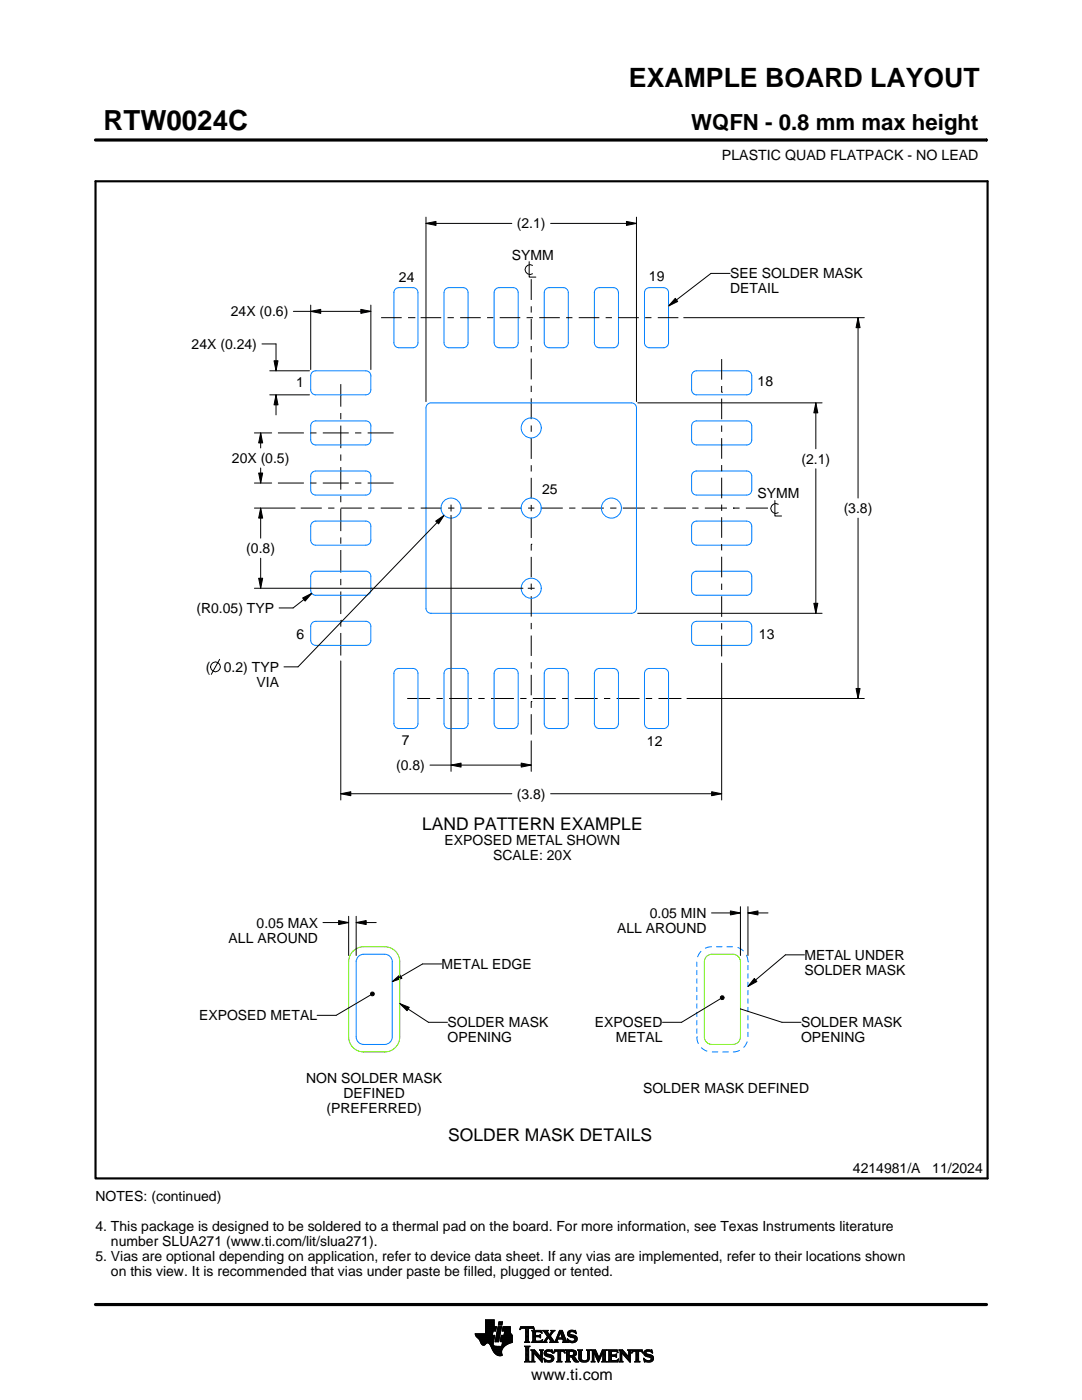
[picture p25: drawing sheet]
<svg xmlns="http://www.w3.org/2000/svg" width="216mm" height="279mm" viewBox="0 0 216 279" stroke-linecap="round" stroke-linejoin="round" font-family="sans-serif">
<defs><g id="words">
<text font-size="5.5" x="20.6" y="26">RTW0024C</text>
<text font-size="5.3" x="125.5" y="17.4">EXAMPLE BOARD LAYOUT</text>
<text font-size="4.4" x="137.9" y="26">WQFN - 0.8 mm max height</text>
<g font-size="3.5">
<text x="84.2" y="165.6">LAND PATTERN EXAMPLE</text>
<text x="89.4" y="227.7">SOLDER MASK DETAILS</text>
</g>
<text font-size="3.2" x="106" y="275.3">www.ti.com</text>
<g font-size="2.8">
<text x="144.1" y="32">PLASTIC QUAD FLATPACK - NO LEAD</text>
<text x="103.1" y="45.6">(2.1)</text>
<text x="102.2" y="51.8">SYMM</text>
<text x="79.6" y="56.2">24</text>
<text x="129.5" y="56.1">19</text>
<text x="145.7" y="55.6">SEE SOLDER MASK</text>
<text x="145.7" y="58.6">DETAIL</text>
<text x="46.1" y="63.1">24X (0.6)</text>
<text x="38.2" y="69.6">24X (0.24)</text>
<text x="59.1" y="77.2">1</text>
<text x="151.2" y="77.1">18</text>
<text x="46.3" y="92.4">20X (0.5)</text>
<text x="159.9" y="92.6">(2.1)</text>
<text x="108.2" y="98.6">25</text>
<text x="151.2" y="99.5">SYMM</text>
<text x="168.3" y="102.4">(3.8)</text>
<text x="49.1" y="110.4">(0.8)</text>
<text x="39.2" y="122.3">(R0.05) TYP</text>
<text x="59.2" y="127.5">6</text>
<text x="151.4" y="127.5">13</text>
<text x="41.1" y="134.1">(</text>
<text x="44.7" y="134.1">0.2) TYP</text>
<text x="51.2" y="137.1">VIA</text>
<text x="80.2" y="148.8">7</text>
<text x="129.1" y="148.8">12</text>
<text x="79.1" y="153.7">(0.8)</text>
<text x="103.1" y="159.4">(3.8)</text>
<text x="88.7" y="168.7">EXPOSED METAL SHOWN</text>
<text x="98.4" y="171.7">SCALE: 20X</text>
<text x="51.2" y="185.1">0.05 MAX</text>
<text x="129.7" y="183.2">0.05 MIN</text>
<text x="45.6" y="188.1">ALL AROUND</text>
<text x="123.1" y="186.2">ALL AROUND</text>
<text x="160.5" y="191.6">METAL UNDER</text>
<text x="88.1" y="193.4">METAL EDGE</text>
<text x="160.5" y="194.6">SOLDER MASK</text>
<text x="39.7" y="203.6">EXPOSED METAL</text>
<text x="89.3" y="205">SOLDER MASK</text>
<text x="89.3" y="208">OPENING</text>
<text x="118.7" y="205">EXPOSED</text>
<text x="122.9" y="208">METAL</text>
<text x="159.8" y="205">SOLDER MASK</text>
<text x="159.8" y="208">OPENING</text>
<text x="61.1" y="216.1">NON SOLDER MASK</text>
<text x="68.5" y="219.1">DEFINED</text>
<text x="128.3" y="218.1">SOLDER MASK DEFINED</text>
<text x="65.1" y="222.1">(PREFERRED)</text>
<text x="19" y="239.7">NOTES: (continued)</text>
<text x="170.2" y="234.2">4214981/A</text>
<text x="186" y="234.2">11/2024</text>
<text x="19" y="245.7">4. This package is designed to be soldered to a thermal pad on the board. For more information, see Texas Instruments literature</text>
<text x="19" y="251.7">5. Vias are optional depending on application, refer to device data sheet. If any vias are implemented, refer to their locations shown</text>
<text x="22.1" y="248.7">number SLUA271 (www.ti.com/lit/slua271).</text>
<text x="22.1" y="254.7">on this view. It is recommended that vias under paste be filled, plugged or tented.</text>
</g>
</g></defs>
<g fill="none" stroke="#000" stroke-width=".2">
<path d="M19.1 27.9h177.7M196.8 27.7v.5M85 44.6l2-.4v.8zM85 43.3v36.8M85 44.6h17.1M105.6 52.2v3.1h1.3M106 55.7v4.2M106.3 53a.98 .98 0 0 0-1.5 .8 .98 .98 0 0 0 1.5 .8M109.9 44.6h17.1M125 44.2l2 .4-2 .4zM127 43.3v36.8M134.7 59.5l.5 .7-1.8 .9z"/>
<path d="M145.7 54.6h-3.8l-8.5 6.5M52.3 68.6h2.8v5.4M53.8 78.8h8M53.8 74h8M54.7 72h.8l-.4 2zM55.1 78.8l.4 2h-.8zM55.1 78.8v4M58.5 62.1h15.5M62 62.1l2-.4v.8zM62 60.9v12.8M68 76.7v4.5M72 61.7l2 .4-2 .4z"/>
<path d="M74 60.9v12.8M76 63.4h4.2M81.4 63.4h1.3M82.7 63.4h.1M83.9 63.4h4.1M89.3 63.4h1.3M91.8 63.4h4.1M97.2 63.4h1.2M99.7 63.4h4.1M105.1 63.4h1.2M106 61.1v1.3M106 63.6v4.2"/>
<path d="M106 69.1v1.2M106 71.6v4.1M106 77v1.2M106 79.5v4.2M107.6 63.4h4.1M113 63.4h1.2M115.5 63.4h4.1M120.8 63.4h1.3M123.4 63.4h4.1M128.7 63.4h1.3M131.3 63.4h4.1M136.4 63.4h36.1"/>
<path d="M144 78.3h.1M144 71.7v4.1M144 77v1.3M144 79.6v4.1M171.2 63.4l.4 2h-.8zM171.2 63.4v36M50.8 96.4h3.4M50.8 86.4h3.4M51.6 94.4h.8l-.4 2zM52 86.4l.4 2h-.8zM52 86.4v3M52 93.4v3"/>
<path d="M55.5 96.4h5.1M55.5 86.4h5.1M61.9 96.4h1.3M61.9 86.4h1.3M64.4 96.4h5.2M64.4 86.4h5.2M68 82.4v1.3M68 84.9v4.5M68 90.7v1.3M68 93.2v4.5M68 99v1.2M70.8 96.4h1.3"/>
<path d="M70.8 86.4h1.3M73.4 96.4h5.1M73.4 86.4h5.1M106 84.9v1.3M106 87.4v4.2M106 92.8v1.3M106 95.4v4.1M127.2 80.4h36.8M144 84.9v1.3M144 87.4v4.2M144 92.8v1.3M144 95.3v4.1"/>
<path d="M154.6 99.9v3.1h1.4M162.8 80.4l.4 2h-.8zM162.8 80.4v9.2M162.8 93.6v28.8M50.8 117.4h53.6M50.8 101.4h8.1M51.6 115.4h.8l-.4 2zM52 101.4l.4 2h-.8zM52 101.4v6M52 111.4v6M60 101.4h4.2M60.4 119.3l1.8-.9-1.3 1.6z"/>
<path d="M62.2 118.4l-3.7 2.9h-2.8M65.5 101.4h1.2M68 101.4h4.2M68 101.5v4.5M68 107.3v1.2M68 109.8v4.5M68 115.5v1.3M68 118v4.5M73.5 101.4h1.2M76 101.4h4.2M81.4 101.4h1.3M83.9 101.4h4.3"/>
<path d="M86.9 104l1.7-1.2-1.1 1.8zM88.6 102.8l-29.1 30.3h-2.8M89.4 101.4h1.3M90 100.7v1.4M90 102.8v51.1M91.9 101.4h4.2M97.4 101.4h1.2M99.9 101.4h4.2M105.3 117.4h1.4M105.4 101.4h1.2M106 108.6h.1M106 100.8v1.2"/>
<path d="M106 103.3v4.1M106 108.6v1.3M106 111.1v4.1M106 116.5v1.2M106 119v4.1M107.9 101.4h4.4M113.6 101.4h1.2M116.1 101.4h4.4M121.7 101.4h1.3M124.3 101.4h4.4M129.9 101.4h1.3M132.5 101.4h4.4"/>
<path d="M138.1 101.4h1.3M140.6 101.4h4.5M144 100.7v1.3M144 103.2v4.1M144 108.6v1.2M144 111.1v4.1M144 116.5v1.2M144 119v4.1M146.3 101.4h.1M146.3 101.4h1.3M148.8 101.4h4.4M155.3 100.6a.98 .98 0 0 0-1.5 .9 .98 .98 0 0 0 1.5 .8"/>
<path d="M171.2 103.4v36M43.8 131.6l-1.6 3M68 123.8h.1M68 123.8v1.3M68 126.3v4.5M68 131.9v27.8M81.3 139.4h4.5M87.1 139.4h1.3M89.6 139.4h4.6M95.4 139.4h1.3M98 139.4h4.5M103.8 139.4h1.3"/>
<path d="M106 124.3v1.3M106 126.8v4.1M106 132.2v1.2M106 134.7v4.1M106.3 139.4h4.6M112.2 139.4h1.2M114.7 139.4h4.6M120.5 139.4h1.3M123 139.4h4.6M127.2 122.4h36.8M128.9 139.4h.1M128.9 139.4h1.2"/>
<path d="M131.4 139.4h4.6M137.1 139.4h35.4M144 124.4v1.2M144 126.9v4.1M144 132.4v27.3M162.4 120.4h.8l-.4 2zM170.8 137.4h.8l-.4 2zM68 158.4l2-.4v.8zM68 158.4h34.1M85.8 152.7h20.2M90 152.7l2-.4v.8zM104 152.3l2 .4-2 .4z"/>
<path d="M106 147.9v6M106 140h.1M106 140v1.3M106 142.5v4.1M109.9 158.4h34.1M142 158l2 .4-2 .4zM64.4 184.1h5.2M67.6 183.7l2 .4-2 .4zM69.6 182.9v7.8M71.1 184.1l2-.4v.8zM71.1 182.9v7.8M71.1 184.1h4"/>
<path d="M73.9 198.2l.3-.2h.4l.1 .4-.1 .3h-.4l-.3-.2zM74 198.6l-6.9 4h-3.8M78.3 195.9l1.5-1.3 .4 .6zM88.1 192.4h-3.8l-6 3.5M142 182.2h5.7M143.8 198.9l.2-.2 .4 .1 .1 .3-.1 .3-.4 .1-.2-.2zM143.8 199.3l-7.8 4.7h-3.8M145.7 181.8l2 .4-2 .4zM147.7 180.9v9.8M149.2 182.2l2-.4v.8zM149.2 182.2h4M149.2 180.9v9.8"/>
<path d="M150.5 195.3l.5 .6-1.8 1zM160.5 190.6h-3.8l-7.5 6.3M79.8 200.3l1.9 .7-.5 .7zM79.8 200.3l5.7 3.7h3.8M147.7 201.4l8.3 2.6h3.8M94.8 266.2h3.5M94.8 266.3h3.5M94.9 266.4h3.3M94.9 266.5h3.8l-.2 1.2M94.9 266.5h3.8M95 266.6h3.7M95 266.7h3.7"/>
<path d="M95.1 266.8h3.6M95.2 266.9h3.4M95.3 267h3.3M95.4 267.1h3.2M95.5 267.2h3.1M95.6 267.3h3M95.7 267.4h2.8M95.7 267.5h2.8M95.8 267.6h2.7M95.8 267.7h2.7M95.9 267.8h2.6M95.9 267.9h2.5"/>
<path d="M95.9 268h2.5M96 268h1.1M96 268.1h1M96.1 268.2h.8M96.1 268.3h.7M96.2 268.4h.6M96.3 268.4h.4M96.9 266.1h1.4M96.9 266h1.4M96.9 265.9h1.4M96.9 265.8h1.5M96.9 265.7h1.5"/>
<path d="M96.9 264.7l2.2 .1-.2 .9h-.5l-.2 .8M96.9 265.6h2M96.9 265.5h2M96.9 265.4h2M96.9 265.3h2.1M96.9 265.2h2.1M96.9 265.1h2.1M96.9 265h2.1M96.9 264.9h2.1M96.9 264.8h2.2M96.9 264.6h1.7M96.9 264.5h1.7"/>
<path d="M96.9 264.4h1.7M96.9 264.3h1.7M96.9 264.2h1.7M96.9 264.1h1.7M96.9 264h1.7M96.9 263.9h1.7M96.9 263.8h1.7M96.9 263.7h1.7M96.9 263.6h1.7M96.9 263.5h1.7M96.9 263.4h1.7M97.5 268h.9"/>
<path d="M97.6 268.1h.8M97.7 268.2h.7M97.7 268.3h.7M97.8 268.4h.6M97.9 268.5h.6M97.9 268.6h.7M98 268.7h1.1M98 268.8h2.6M98 268.8h2.5M98.1 268.9h2.3M98.1 269h2.3M98.1 269.1h2.2"/>
<path d="M98.2 269.2h2.1M98.2 269.2h2M98.2 269.3h2M98.3 269.4h1.9M98.3 269.5h1.8M98.4 269.6h1.7M98.4 268v.4l.3 .2 2 .1M98.5 269.7h1.6M98.5 267.7l-.1 .3M98.5 269.8h1.6M98.6 269.9h1.5M98.6 264.8v-1.4h-1.7v2.8h-2.1l.1 .3 .7 .8 .7 1.1 .3 .1 .6-.5 .4 .1 1 1.8 .8 .6h.8l-.1-1 .8-1"/>
<path d="M98.6 270h1.5M98.7 270h1.4M98.8 270.1h1.3M98.8 267.7h.7M98.8 267.6h.7M98.8 267.5h.7M98.9 270.2h1.2M98.9 267.4h.7M98.9 267.3h.7M98.9 267.2h.7M98.9 267.1h.7M98.9 267h.7"/>
<path d="M98.9 270.3h1.3M99 266.9h.6M99 266.9h.7M99 266.8h.7M99 266.7h.7M99 266.6h.7M99 266.5h.7M99.1 270.4h1.1M99.1 266.4h.7M99.1 266.3h.7M99.1 266.2h.7M99.1 266.1h.7"/>
<path d="M99.1 266h.7M99.2 265.9h.7M99.2 265.8h.7M99.2 270.4h1M99.2 265.7h.7M99.2 265.6h.7M99.2 265.5h.7M99.3 265.4h.6M99.3 265.4h.7M99.3 265.3h.7M99.3 265.2h.7M99.3 265.1h.7"/>
<path d="M99.3 265h.7M99.4 270.5h.8M99.4 264.9h.7M99.4 264.8h.7M99.4 264.8h.7l-.6 3h-.7zM99.4 264.5l.2-.7h.7l-.2 .7h-.7M99.5 264.4h.6M99.5 264.3h.7M99.5 264.2h.7M99.5 264.1h.7M99.5 264h.7M99.5 263.9h.7"/>
<path d="M99.6 263.8h.7M99.8 270.6h.1M99.8 267.7h2.4M99.8 267.6h2.4M99.8 267.5h2.4M99.9 267.4h2.3M99.9 267.3h2.3M99.9 267.2h2.3M99.9 267.1h2.3M99.9 267h2.3M99.9 266.9h2.3M100 266.9h2.2"/>
<path d="M100 266.8h2.2M100 266.7h2.2M100 266.6h2.2M100 266.5h2.2M100.1 268.6h.7M100.2 268.5h.7M100.2 268.4h.8M100.2 268.4h.9M100.2 268.3h1M100.2 268.2h1.2M100.2 265.6h1.6M100.2 268.1h1.4"/>
<path d="M100.2 265.5h1.6M100.2 268h1.6M100.3 265.4h1.5M100.3 268h1.7M100.3 267.9h1.9M100.3 265.3h1.5M100.3 267.8h1.9M100.3 265.2h1.5M100.3 265.1h1.5M100.3 265h1.5M100.4 264.9h1.4M100.4 264.8h1.4"/>
<path d="M100.6 266.5l.1-.8h-.5l.2-.9h1.4l.1 1.1 .3 .6v1.4l-1.3 .6M100.6 266.4h1.5M100.6 266.3h1.4M100.6 266.2h1.4M100.6 266.1h1.3M100.7 266h1.2M100.7 265.9h1.2M100.7 265.8h1.1M100.7 265.7h1.1M102.2 266.5h-2.2l-.2 1.1 .5 .2-.2 .9M103.7 265.3h.1M103.8 265.2h.2"/>
<path d="M103.8 265h2.8M103.8 264.9h2.7M103.9 264.8h2.6M104.7 267.8h1M104.7 271.8h1.1M104.7 268.7h1M104.8 267.7h.7M104.8 271.7h.8M104.9 265.2h.6M104.9 268.9h.6M104.9 267.6h.6M104.9 267.5l-.2 .3"/>
<path d="M104.9 267.5h.6M104.9 267.4h.6M104.9 267.3h.6M104.9 267.2h.6M104.9 267.1h.6M104.9 267h.6M104.9 266.8h.6M104.9 266.7h.6M104.9 266.6h.6M104.9 266.5h.6M104.9 266.4h.6M104.9 266.3h.6"/>
<path d="M104.9 266.2h.6M104.9 266.1h.6M104.9 265.9h.6M104.9 265.8h.6M104.9 265.7h.6M104.9 265.6h.6M104.9 265.5h.6M104.9 265.4h.6M104.9 265.3h.6M104.9 271.5h.6M104.9 269h.6M104.9 271.4h.6"/>
<path d="M104.9 271.4v-2.4l-.2-.4h1.1l-.3 .4v2.4M104.9 271.4l-.2 .4h1.1l-.3-.4M104.9 271.3h.6M104.9 271.2h.6M104.9 271.1h.6M104.9 271h.6M104.9 270.9h.6M104.9 270.8h.6M104.9 270.6h.6M104.9 270.5h.6M104.9 270.4h.6M104.9 270.3h.6"/>
<path d="M104.9 270.2h.6M104.9 270.1h.6M104.9 270h.6M104.9 269.9h.6M104.9 269.8h.6M104.9 269.6h.6M104.9 269.5h.6M104.9 269.4h.6M104.9 269.3h.6M104.9 269.2h.6M104.9 269.1h.6M105.5 267.5l.2 .3"/>
<path d="M105.5 267.5v-2.3l.7-.1 .4 .3-.1-.6h-2.6l-.1 .6 .4-.3 .7 .1v2.3M105.7 267.8h-1M105.9 271.8h.8M105.9 269.4h.8M106.1 269.5h.7M106.1 267.8h2M106.1 271.7h.5M106.2 269.6h.7M106.2 271.5h.3M106.2 265.6h1.8M106.2 269.8h.8M106.2 271.4h.3"/>
<path d="M106.2 271.4l-.3 .4h.8l-.2-.4M106.2 271.3h.3M106.2 271.2h.3M106.2 271.1h.3M106.2 271h.3M106.2 270.9h.3M106.2 270.8h.3M106.2 270.6h.3M106.2 270.5h.3M106.2 270.4h.3M106.2 270.3h.3M106.2 270.2h.3"/>
<path d="M106.2 270.1h.3M106.2 270h1M106.2 269.9h.9M106.2 269.8v1.6M106.2 269.8l-.3-.4h.8l1.2 1.4M106.3 267.7h1.8M106.3 265.7h1.8M106.3 267.6h.6M106.3 265.8h.6M106.3 267.5l-.2 .3M106.3 267.5h.5M106.3 267.4h.5"/>
<path d="M106.3 267.3h.5M106.3 267.2h.5M106.3 267.1h.5M106.3 267h.5M106.3 266.8h.5M106.3 266.7h1.6M106.3 266.6h1.6M106.3 266.5h.5M106.3 266.4h.5M106.3 266.3h.5M106.3 266.2h.5M106.3 266.1h.5"/>
<path d="M106.3 265.9h.5M106.4 265.2h.2M106.5 270h.1M106.5 270v1.4M106.5 265.3h.1M106.6 270.1h.7M106.7 270.2h.7M106.8 270.3h.7M106.8 265.9l.2-.1h.6l.6 .2-.2-.5h-1.9l.2 .3v1.7M106.8 265.9v.6h.8l.3-.2v.7M106.9 270.4h.7M107 270.5h.7"/>
<path d="M107.1 270.6h.7M107.2 270.8h1M107.3 270.9h.9M107.4 271h.8M107.5 271.1h.7M107.6 271.2h.6M107.6 266.5h.3M107.7 271.3h.5M107.7 269.4h.7M107.7 266.8h.2M107.7 267.6h.5M107.8 266.4h.1"/>
<path d="M107.8 271.4h.4M107.8 267h.1M107.8 265.8h.3M107.8 269.5h.5M107.9 271.5h.3M107.9 269.6h.3M107.9 267l-.3-.2h-.8l.1 .8h.9l.5-.2M107.9 269.8h.3M107.9 270.6h.3M107.9 270.5h.3M107.9 270.4h.3M107.9 270.3h.3"/>
<path d="M107.9 270.2h.3M107.9 270.1h.3M107.9 270h.3M107.9 269.9h.3M107.9 269.8v1M107.9 269.8l-.2-.4h.7l-.2 .4M108 271.7h.2M108 265.9h.1M108 267.5h.2M108.1 271.8h.1M108.1 266.1h.1M108.2 267.4h.1"/>
<path d="M108.2 269.8v2.1l-1.7-1.9M108.2 267.8h.9M108.3 267.4l-.2 .5-2-.1M108.3 265.6h1M108.5 267.7h.5M108.5 271.1l.8 .4h.5l.2-.1-.1-.4-1-.4-.3-.3 .1-.7 .7-.2 .6 .1 .2-.1 .1 .6-.9-.3-.3 .1-.1 .3 1.3 .4 .2 .6M108.5 271.1h.1M108.5 265.7h.7M108.5 271.2h.2M108.6 271.3h.2M108.6 270.1h.4M108.6 270h.4"/>
<path d="M108.6 270.2h.6M108.6 267.6h.4M108.6 271.4h.4M108.6 269.9h.4M108.6 270.3h1M108.6 265.8h.7M108.6 271.5h.8M108.6 269.8h.5M108.7 271.7h1.5M108.7 270.4h1.3M108.7 267.5h.3M108.7 271.8h.1"/>
<path d="M108.7 265.9h.6M108.7 269.6h1.5M108.8 267.4h.3M108.8 270.5h1.5M108.8 266.1h.6M108.8 269.5h1.4M108.8 267.3h.4M108.9 266.2h.6M108.9 267.2h.4M108.9 266.3h.6M108.9 270.6h1.5M109 267.1h.3"/>
<path d="M109 266.4h1M109.1 271.8h.9M109.1 269.4h.7M109.1 267h.9M109.1 266.5h.8M109.1 267.8h-.9M109.2 266.8h.8M109.2 266.6h.6M109.2 266.7h.7M109.2 266.7l-.6 .9-.4 .2M109.3 270.8h1.1M109.5 267.1h.6"/>
<path d="M109.6 267.2h.6M109.7 271.5h.7M109.7 267.3h.6M109.7 267.8l.2-.2-.5-.7-.4 .8 .1 .1M109.7 267.8h1.6M109.7 266.3h.4M109.7 267.4h.6M109.8 270.9h.7M109.8 266.2h.3M109.8 266.6l.9 1.2 1-2.3h.5l.8 2.1 .3 .2M109.8 267.5h.6M109.9 266.1h.3"/>
<path d="M109.9 269.8h.4M109.9 267.6h.6M109.9 267.7h.7M109.9 271.4h.5M109.9 265.9h.4M110 271h.5M110 265.6h.7M110 265.9l-.4 .5-.4-.6 .2-.3h-1.1l.9 1.2M110 265.9l.1-.2-.2-.2h.8l-.9 1.1M110 271.3h.5M110 265.8h.4M110 271.1h.5"/>
<path d="M110 271.2h.5M110.1 269.4h.1M110.1 265.7h.4M110.1 269.9h.2M110.2 270h.1M110.5 270h.1M110.5 269.9h.2M110.5 271.1l-.2 .5-.8 .3-.6-.2-.2 .1-.2-.7M110.5 269.8h.3M110.6 269.6h2.1M110.6 269.5h2M110.6 269.4h2"/>
<path d="M110.7 267.7h.5M110.8 267.6h.4M110.9 267.5h.3M110.9 267.4h.3M111 267.3h.3M111 267.2h1.8M111 267.1h1.8M111.1 267h.3M111.1 271.8h1M111.1 266.8h.4M111.2 266.7h.3M111.2 267.5l.1-.2h1l.1 .2"/>
<path d="M111.2 267.5v.3h.1M111.2 266.6h.3M111.3 266.5h.3M111.3 271.7h.6M111.3 266.4h.3M111.3 271.5h.6M111.3 267.8h-1.6M111.3 269.8h.6M111.4 266.3h.3M111.4 271.4h.5M111.4 271.4l-.1-1.7h-.4l-.4 .4 .2-.7h1.9l.1 .7-.3-.4h-.5v1.7M111.4 270.5h.5"/>
<path d="M111.4 270.4h.5M111.4 270.3h.5M111.4 270.2h.5M111.4 270.1h.5M111.4 270h.5M111.4 269.9h.5M111.4 271.4l-.3 .4h1l-.2-.4M111.4 271.3h.5M111.4 271.2h.5M111.4 271.1h.5M111.4 271h.5M111.4 270.9h.5"/>
<path d="M111.4 270.8h.5M111.4 270.6h.5M111.4 266.2h.3M111.4 266.1h.4M111.5 265.9h.9M111.5 265.8h.8M111.6 265.7h.7M111.6 265.6h.6M111.8 265.9l.4 1.1h-.8zM111.9 266.1h.5M111.9 266.2h.5M111.9 266.3h.6"/>
<path d="M112 266.4h.5M112 266.5h.6M112.1 266.6h.5M112.1 266.7h.6M112.1 266.8h.6M112.2 267h.5M112.2 267.8h1.1M112.3 267.3h.6M112.3 267.4h.6M112.4 267.5h.6M112.4 267.5v.3h-.2M112.4 269.8h.3"/>
<path d="M112.4 267.6h.6M112.4 267.7h.7M112.6 269.9h.1M112.6 270h.2M112.8 271.8h1M112.8 269.4h1.6M113 269.5h1.7M113 271.7h.7M113 269.6h1.9M113 271.5h.6M113 269.8h.6M113 271.4h.6"/>
<path d="M113 271.4l-.2 .4h1l-.2-.4M113 271.3h.6M113 271.2h.6M113 271.1h.6M113 271h.6M113 270.9h.6M113 270.8h1.5M113 270.6h1.6M113 270.5h1.8M113 270.4h.6M113 270.3h.6M113 270.2h.6"/>
<path d="M113 270.1h.6M113 270h.6M113 269.9h.6M113 269.8v1.6M113 269.8l-.2-.4h1.4l.6 .2 .2 .3v.4l-.2 .3-.4 .1M113.2 267.3h.2M113.2 267.4h.3M113.2 266.2h.5M113.2 266.3h.6M113.2 266.1h.5M113.3 267.5h.3M113.3 267.8h-1.1"/>
<path d="M113.3 266.4h.9M113.3 265.9h.4M113.3 267.6h.6M113.3 266.5h1.3M113.3 267.7h1.6M113.3 265.8h.5M113.3 267.8h.2M113.4 266.6h1.5M113.4 265.7h1.5M113.4 265.7l.5-.2 .7 .1 .2-.1 .1 .7-.7-.4h-.4l-.1 .3 .1 .2 .9 .2 .4 .3 .1 .5-.3 .5-.6 .2-.7-.2-.2 .1-.2-.7 .9 .5 .5-.1 .1-.3-.2-.3-1.1-.4-.2-.4zM113.5 266.7h1.5M113.5 265.6h1.4"/>
<path d="M113.6 271.4v-.6h.4l.7 1h.8M113.6 269.9l.1-.2 .7 .2v.4l-.4 .2M113.6 269.9v.6M113.7 267.8h1.1M113.8 266.8h1.3M113.8 265.5h.6M114 268h.4M114.1 270.9h.6M114.2 271h.6M114.2 271.1h.7M114.3 271.2h.6M114.3 267h.8"/>
<path d="M114.3 269.8h.7M114.3 270.4h.6M114.4 271.3h.6M114.4 270.7l1.1 1.1M114.4 270.7h.1M114.4 271.4h.7M114.4 269.9h.6M114.4 270.3h.6M114.5 267.6h.5M114.5 270.2h.5M114.5 270h.5M114.5 265.8h.4"/>
<path d="M114.5 270.1h.5M114.5 271.5h.7M114.6 271.7h.7M114.6 267.1h.6M114.6 267.5h.5M114.7 267.2h.5M114.7 267.4h.5M114.7 265.9h.3M114.7 267.3h.5M114.7 271.8h.8M114.8 266.1h.2M114.9 266.2h.1"/>
<path d="M115.3 269.4h.9M115.4 269.5h.7M115.5 269.6h.5M115.5 269.8h.5M115.5 269.8v1.4l.4 .5 .6 .2 .7-.1 .3-.3 .1-.5M115.5 271h.5M115.5 270.9h.5M115.5 270.8h.5M115.5 270.6h.5M115.5 270.5h.5M115.5 270.4h.5M115.5 270.3h.5"/>
<path d="M115.5 270.2h.5M115.5 270.1h.5M115.5 270h.5M115.5 269.9h.5M115.5 269.8l-.2-.4h.9l-.2 .4M115.5 271.1h.5M115.5 271.2h.5M115.5 271.3h.6M115.6 271.4h.6M115.7 271.5h.8M115.8 271.7h1.5M116 271l.2 .4 .5 .2 .4-.2 .2-.4"/>
<path d="M116 269.8v1.2M116 271.8h1.1M116.8 271.5h.6M117 269.4h.8M117.1 271.4h.4M117.2 269.5h.5M117.2 271.3h.4M117.2 269.6h.4M117.2 271.2h.4M117.2 271.1h.4M117.3 269.8h.3M117.3 271h.3"/>
<path d="M117.3 270.9h.3M117.3 270.8h.3M117.3 270.6h.3M117.3 270.5h.3M117.3 270.4h.3M117.3 270.3h.3M117.3 270.2h.3M117.3 270.1h.3M117.3 270h.3M117.3 269.9h.3M117.6 269.8l.2-.4h-.8l.2 .3 .1 1.3M117.6 269.8v1.2"/>
<path d="M118 271.8h.7M118 269.4h.8M118.1 269.5h.8M118.1 271.7h.5M118.2 269.6h.7M118.2 271.5h.3M118.2 269.8h.8M118.2 271.4h.3M118.2 269.8l-.2-.4h.8l.7 1.6 .7-1.6h.9l-.3 .4M118.2 271.4l-.2 .4h.7l-.2-.4M118.2 271.3h.3M118.2 271.2h.3"/>
<path d="M118.2 271.1h.3M118.2 271h.3M118.2 270.9h.3M118.2 270.8h.3M118.2 270.6h.3M118.2 270.5h.3M118.2 270.4h.3M118.2 270.3h.3M118.2 270.2h.3M118.2 270.1h.3M118.2 270h.9M118.2 269.9h.8"/>
<path d="M118.2 269.8v1.6M118.6 270.1h.5M118.6 270.2h.6M118.7 270.3h.5M118.7 270.4h.6M118.8 270.5h.5M118.8 270.6h.6M118.9 270.8h.5M118.9 270.9h.6M119 271h.8M119 271.1h.8M119.1 271.2h.6"/>
<path d="M119.1 271.3h.6M119.2 271.4h.4M119.2 271.5h.4M119.3 271.7h.2M119.3 271.8h.2M119.6 270.9h.3M119.6 270.8h.3M119.7 270.6h.3M119.7 270.5h.3M119.8 270.4h.3M119.8 270.3h.3M119.9 270.2h.3"/>
<path d="M119.9 270.1h.3M120 270h.8M120 269.9h.8M120 269.8h.8M120.1 271.8h1M120.1 269.6h.7M120.1 269.5h.8M120.2 269.4h.9M120.2 271.7h.7M120.3 271.5h.5M120.3 271.4h.5M120.3 271.4l-.2 .4h1l-.3-.4"/>
<path d="M120.3 271.4v-1.5l-.9 2-.9-2v1.5M120.3 271.3h.5M120.3 271.2h.5M120.3 271.1h.5M120.3 271h.5M120.3 270.9h.5M120.3 270.8h.5M120.3 270.6h.5M120.3 270.5h.5M120.3 270.4h.5M120.3 270.3h.5M120.3 270.2h.5"/>
<path d="M120.3 270.1h.5M120.8 269.8v1.6M121.2 271.8h2M121.2 269.4h1.9M121.4 269.5h1.8M121.4 271.7h1.9M121.5 269.6h1.7M121.5 271.5h1.8M121.5 269.8h.5M121.5 271.4h.5M121.5 269.8l-.3-.4h1.9l.2 .6M121.5 269.9h.5"/>
<path d="M121.5 269.8v1.6M121.5 271.3h.5M121.5 271.2h.5M121.5 271.1h.5M121.5 271h.5M121.5 270.9h.5M121.5 270.8h.5M121.5 270.6h1.5M121.5 270.5h1.5M121.5 270.4h1.5M121.5 270.3h.5M121.5 270.2h.5"/>
<path d="M121.5 270.1h.5M121.5 270h.5M122.6 270.4l.4-.2v.7l-.2-.2h-.8v.7l.2 .1M122.9 270.8h.1M122.9 270.3h.1M123 269.8h.3M123.1 271.4h.3M123.2 269.9h.1M123.3 270h.1M123.3 270l-.4-.3h-.8l-.1 .7M123.3 271.3h.1M123.4 271.2h.1"/>
<path d="M123.4 271.2l-.2 .6h-2l.3-.4M123.4 271.2l-.3 .3h-.4M123.5 271.8h.8M123.5 269.4h.7M123.6 269.5h.7M123.7 271.7h.5M123.7 269.6h.7M123.7 271.5h.4M123.7 269.8h.8M123.7 271.4h.4M123.7 271.4l-.2 .4h.8l-.2-.4M123.7 271.3h.4"/>
<path d="M123.7 271.2h.4M123.7 271.1h.4M123.7 271h.4M123.7 270.9h.4M123.7 270.8h.4M123.7 270.6h.4M123.7 270.5h.4M123.7 270.4h.4M123.7 270.3h.4M123.7 270.2h.4M123.7 270.1h.4M123.7 270h1"/>
<path d="M123.7 269.9h.9M123.7 269.8v1.6M123.7 269.8l-.2-.4h.7l1.2 1.4 .1-1M124.1 270v1.4M124.1 270h.1M124.2 270.1h.6M124.2 270.2h.7M124.3 270.3h.7M124.4 270.4h.7M124.5 270.5h.7M124.6 270.6h.7M124.7 270.8h1.1"/>
<path d="M124.8 270.9h1M124.9 271h.9M125 271.1h.8M125.1 271.2h.7M125.2 271.3h.6M125.2 269.4h.8M125.3 271.4h.5M125.4 269.5h.5M125.4 271.5h.4M125.4 269.6h.4M125.5 269.8h.3M125.5 269.8l-.3-.4h.8l-.2 .4"/>
<path d="M125.5 270.4h.3M125.5 270.3h.3M125.5 270.2h.3M125.5 270.1h.3M125.5 270h.3M125.5 269.9h.3M125.5 270.6h.3M125.5 270.5h.3M125.5 271.7h.3M125.6 271.8h.2M125.8 269.8v2.1l-1.7-1.9M126 270h.1"/>
<path d="M126.1 269.9h.1M126.1 269.8h.3M126.1 269.6h2.1M126.2 269.5h2M126.2 269.4h2M126.6 271.8h1.1M126.9 271.7h.6M126.9 271.5h.5M126.9 269.8h.5M126.9 271.4h.5M126.9 271.4v-1.7h-.5l-.3 .4 .1-.7h1.9l.2 .7-.4-.4h-.5v1.7M126.9 270.5h.5"/>
<path d="M126.9 270.4h.5M126.9 270.3h.5M126.9 270.2h.5M126.9 270.1h.5M126.9 270h.5M126.9 269.9h.5M126.9 271.4l-.3 .4h1.1l-.3-.4M126.9 271.3h.5M126.9 271.2h.5M126.9 271.1h.5M126.9 271h.5M126.9 270.9h.5"/>
<path d="M126.9 270.8h.5M126.9 270.6h.5M128 269.8h.3M128.1 269.9h.2M128.2 270h.1M128.4 271.1h.1M128.4 271.2h.2M128.5 271.3h.2M128.5 270.1h.4M128.5 270h.4M128.5 270.2h.6M128.5 271.4h.4"/>
<path d="M128.5 269.9h.4M128.5 270.3h1M128.5 271.5h.8M128.5 269.8h.5M128.6 271.7h1.5M128.6 270.4h1.3M128.6 271.8h.1M128.6 269.6h1.5M128.7 270.5h1.5M128.7 269.5h1.4M128.8 270.6h1.5M128.9 271.8h1"/>
<path d="M129 269.4h.7M129.1 270.8l-.6-.4 .1-.7 .5-.3 .8 .1 .2-.1 .1 .7-.8-.4-.4 .1-.1 .2 1.3 .5 .2 .6M129.1 270.8l.7 .2v.4l-.6 .1-.8-.4M129.2 270.8h1.1M129.6 271.5h.7M129.6 270.9h.8M129.8 269.8h.4M129.8 271.4h.5M129.9 271h.5M129.9 271.3h.5M129.9 271.1h.5M129.9 271.2h.5"/>
<path d="M129.9 269.4h.2M130 269.9h.2M130.1 270h.1M130.4 271.1l-.3 .5-.7 .3-.6-.2-.2 .1-.2-.7"/>
<circle cx="43" cy="133.1" r=".98"/>
</g>
<g fill="#000">
<path d="M85 44.6l2-.4v.8zM125 44.2l2 .4-2 .4zM54.7 72h.8l-.4 2zM55.1 78.8l.4 2h-.8zM62 62.1l2-.4v.8zM72 61.7l2 .4-2 .4zM134.7 59.5l.5 .7-1.8 .9zM171.2 63.4l.4 2h-.8zM52 86.4l.4 2h-.8zM51.6 94.4h.8l-.4 2zM162.8 80.4l.4 2h-.8zM52 101.4l.4 2h-.8z"/>
<path d="M51.6 115.4h.8l-.4 2zM60.4 119.3l1.8-.9-1.3 1.6zM86.9 104l1.7-1.2-1.1 1.8zM162.4 120.4h.8l-.4 2zM170.8 137.4h.8l-.4 2zM68 158.4l2-.4v.8zM90 152.7l2-.4v.8zM104 152.3l2 .4-2 .4zM142 158l2 .4-2 .4zM67.6 183.7l2 .4-2 .4zM71.1 184.1l2-.4v.8zM73.9 198.2l.3-.2h.4l.1 .4-.1 .3h-.4l-.3-.2z"/>
<path d="M78.3 195.9l1.5-1.3 .4 .6zM143.8 198.9l.2-.2 .4 .1 .1 .3-.1 .3-.4 .1-.2-.2zM145.7 181.8l2 .4-2 .4zM149.2 182.2l2-.4v.8zM150.5 195.3l.5 .6-1.8 1zM79.8 200.3l1.9 .7-.5 .7z"/>
</g>
<path d="M19.1 36.2h178v199h-178z" fill="none" stroke="#000" stroke-width=".43"/>
<path d="M19 27.9h177.8M19 260.3h177.8" fill="none" stroke="#000" stroke-width=".63"/>
<g fill="none" stroke="#0080ff" stroke-width=".2">
<path d="M78.9 57.7l.7-.3h2.8a1 1 0 0 1 1 1v10a1 1 0 0 1-1 1h-2.8a1 1 0 0 1-1-1v-10zM88.9 57.7l.7-.3h2.8a1 1 0 0 1 1 1v10a1 1 0 0 1-1 1h-2.8a1 1 0 0 1-1-1v-10zM98.9 57.7l.7-.3h2.8a1 1 0 0 1 1 1v10a1 1 0 0 1-1 1h-2.8a1 1 0 0 1-1-1v-10zM108.9 57.7l.7-.3h2.8a1 1 0 0 1 1 1v10a1 1 0 0 1-1 1h-2.8a1 1 0 0 1-1-1v-10zM118.9 57.7l.7-.3h2.8a1 1 0 0 1 1 1v10a1 1 0 0 1-1 1h-2.8a1 1 0 0 1-1-1v-10zM128.9 57.7l.7-.3h2.8a1 1 0 0 1 1 1v10a1 1 0 0 1-1 1h-2.8a1 1 0 0 1-1-1v-10zM62.3 74.3l.7-.3h10a1 1 0 0 1 1 1v2.8a1 1 0 0 1-1 1h-10a1 1 0 0 1-1-1v-2.8zM138.3 74.3l.7-.3h10a1 1 0 0 1 1 1v2.8a1 1 0 0 1-1 1h-10a1 1 0 0 1-1-1v-2.8zM62.3 84.3l.7-.3h10a1 1 0 0 1 1 1v2.8a1 1 0 0 1-1 1h-10a1 1 0 0 1-1-1v-2.8zM62.3 94.3l.7-.3h10a1 1 0 0 1 1 1v2.8a1 1 0 0 1-1 1h-10a1 1 0 0 1-1-1v-2.8zM85.3 80.7l.7-.3h40a1 1 0 0 1 1 1v40a1 1 0 0 1-1 1h-40a1 1 0 0 1-1-1v-40zM138.3 94.3l.7-.3h10a1 1 0 0 1 1 1v2.8a1 1 0 0 1-1 1h-10a1 1 0 0 1-1-1v-2.8z"/>
<path d="M138.3 84.3l.7-.3h10a1 1 0 0 1 1 1v2.8a1 1 0 0 1-1 1h-10a1 1 0 0 1-1-1v-2.8zM62.3 104.3l.7-.3h10a1 1 0 0 1 1 1v2.8a1 1 0 0 1-1 1h-10a1 1 0 0 1-1-1v-2.8zM62.3 114.3l.7-.3h10a1 1 0 0 1 1 1v2.8a1 1 0 0 1-1 1h-10a1 1 0 0 1-1-1v-2.8zM138.3 114.3l.7-.3h10a1 1 0 0 1 1 1v2.8a1 1 0 0 1-1 1h-10a1 1 0 0 1-1-1v-2.8zM138.3 104.3l.7-.3h10a1 1 0 0 1 1 1v2.8a1 1 0 0 1-1 1h-10a1 1 0 0 1-1-1v-2.8zM62.3 124.3l.7-.3h10a1 1 0 0 1 1 1v2.8a1 1 0 0 1-1 1h-10a1 1 0 0 1-1-1v-2.8zM78.9 133.7l.7-.3h2.8a1 1 0 0 1 1 1v10a1 1 0 0 1-1 1h-2.8a1 1 0 0 1-1-1v-10zM88.9 133.7l.7-.3h2.8a1 1 0 0 1 1 1v10a1 1 0 0 1-1 1h-2.8a1 1 0 0 1-1-1v-10zM98.9 133.7l.7-.3h2.8a1 1 0 0 1 1 1v10a1 1 0 0 1-1 1h-2.8a1 1 0 0 1-1-1v-10zM108.9 133.7l.7-.3h2.8a1 1 0 0 1 1 1v10a1 1 0 0 1-1 1h-2.8a1 1 0 0 1-1-1v-10zM118.9 133.7l.7-.3h2.8a1 1 0 0 1 1 1v10a1 1 0 0 1-1 1h-2.8a1 1 0 0 1-1-1v-10zM128.9 133.7l.7-.3h2.8a1 1 0 0 1 1 1v10a1 1 0 0 1-1 1h-2.8a1 1 0 0 1-1-1v-10z"/>
<path d="M138.3 124.3l.7-.3h10a1 1 0 0 1 1 1v2.8a1 1 0 0 1-1 1h-10a1 1 0 0 1-1-1v-2.8zM71.7 190.7l.9-.3h4.2a1.5 1.5 0 0 1 1.5 1.5v15a1.5 1.5 0 0 1-1.5 1.5h-4.2a1.5 1.5 0 0 1-1.5-1.5v-15v-.4zM139 191.9v1M139 193.6v1M139 195.3v1M139 196.9v1M139 198.6v1M139.9 189.8l-.7 1.2M142 188.9l-1.3 .4M142.9 188.9h1.2M145 188.9h1.2M147.2 189.1l1.2 .7"/>
<path d="M148.9 190.6l.3 1.3M149.2 191.9h.1M149.2 192.6v1M149.2 194.3v1M149.2 195.9v1M149.2 197.6v1M149.2 199.3v1M139 206.9h.1M139 206.9l.4 1.4M139 200.3v1M139 201.9v1M139 203.6v1"/>
<path d="M139 205.3v1M139.9 209.1l1.2 .7M142 209.9h1.3M144.1 209.9h1.3M147.6 209.6l-1.4 .3M149.1 207.9l-.7 1.2M149.2 200.9v1M149.2 202.6v1M149.2 204.3v1M149.2 205.9v1"/>
<circle cx="106" cy="85.4" r="2"/>
<circle cx="90" cy="101.4" r="2"/>
<circle cx="106" cy="117.4" r="2"/>
<circle cx="106" cy="101.4" r="2"/>
<circle cx="122" cy="101.4" r="2"/>
</g>
<path d="M70.4 189.8l.8-.5 .9-.3 4.7-.1a3 3 0 0 1 3 3v15a3 3 0 0 1-3 3h-4.2a3 3 0 0 1-3-3v-15l.3-1.3zM141 190.9l.5-.3 .5-.2h4.2a1.5 1.5 0 0 1 1.5 1.5v15a1.5 1.5 0 0 1-1.5 1.5h-4.2a1.5 1.5 0 0 1-1.5-1.5v-15l.2-.5z" fill="none" stroke="#6ef200" stroke-width=".2"/>
<use href="#words"/>
</svg>
